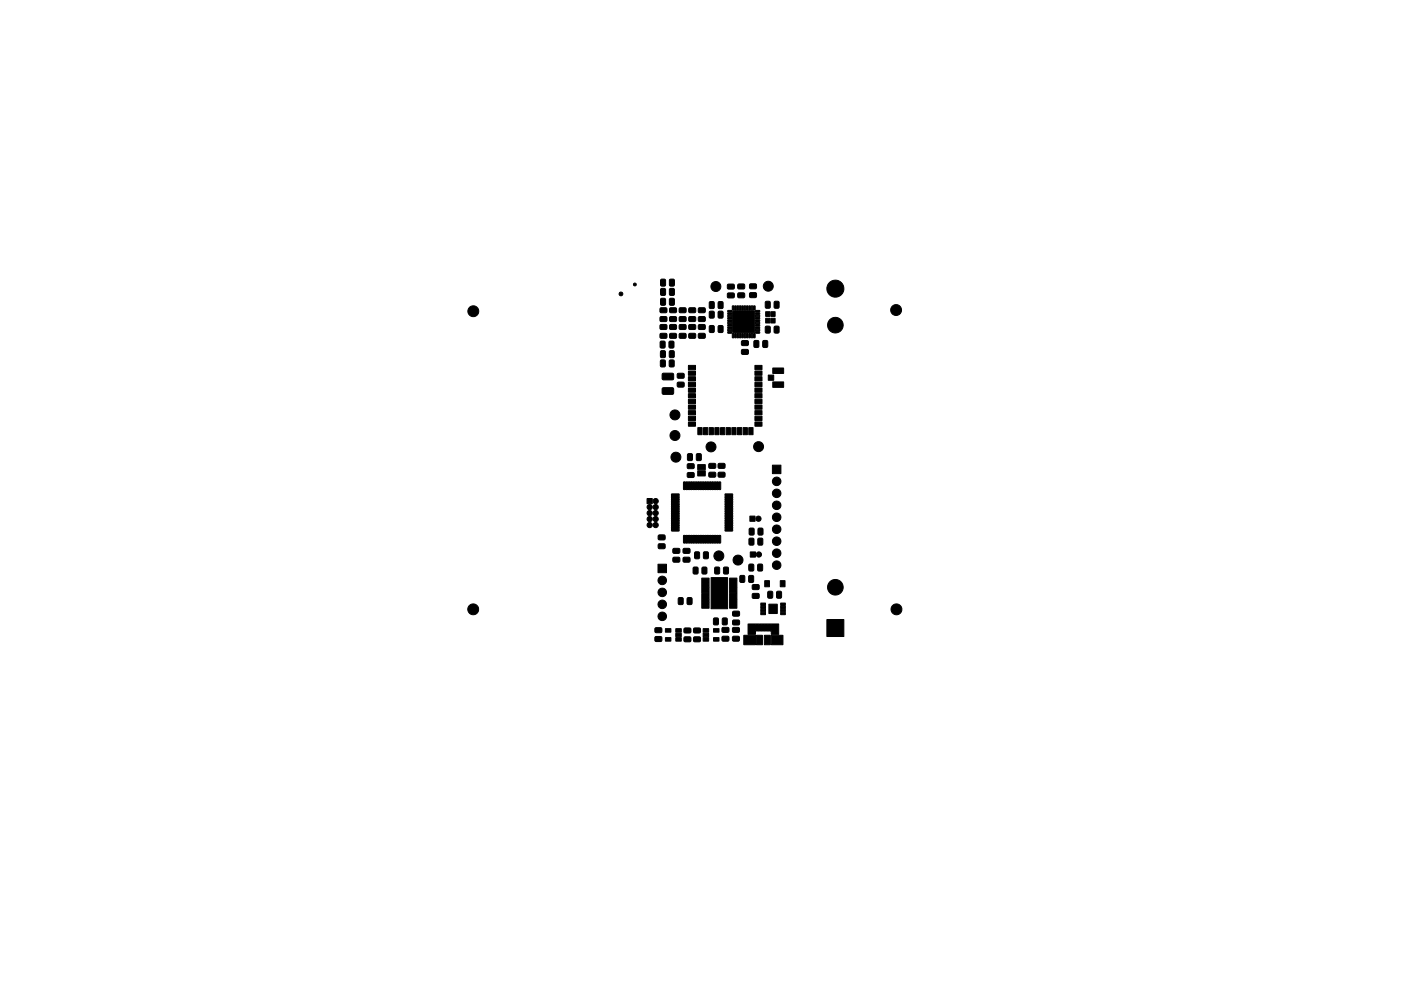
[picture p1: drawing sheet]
<svg xmlns="http://www.w3.org/2000/svg" width="297mm" height="210mm" viewBox="0 0 297 210" stroke-linecap="round" stroke-linejoin="round" font-family="sans-serif">
<g fill="#000" stroke="#000" stroke-width=".21">
<path d="M140.1 59.3l.7-.1 .3 .1v1.1l-.1 .3h-.7l-.2-.1zM142 59.3l.7-.1 .2 .1 .1 1.1-.1 .3h-.7l-.2-.1zM140 72.5l.7-.1 .3 .1v1.1l-.1 .2-.6 .1-.3-.2zM140.1 76.5l.7-.1 .2 .1 .1 1.1-.2 .2-.6 .1-.2-.2zM140.1 74.5l.7-.1 .2 .1 .1 1.1-.1 .2-.7 .1-.2-.1zM140.1 63.4l.7-.1 .3 .1v1.1l-.1 .2-.7 .1-.2-.2zM140.1 61.3l.7-.1 .3 .1v1.1l-.1 .2-.7 .1-.2-.2zM140 70.8h1.3l.1 .9-.3 .1-1.1-.1-.1-.2zM140 68.9h1.3l.1 .9-.3 .1h-1.1l-.1-.3zM140 67.3l1.3-.1 .1 .9-.3 .1h-1.1l-.1-.3zM140 65.4l1.3-.1 .1 .9-.3 .2-1.1-.1-.1-.2zM140.5 79.3l2.1-.1 .2 .2v1l-.3 .2h-1.9l-.2-.3z"/>
<path d="M141.9 72.5l.7-.1 .3 .1v1.1l-.1 .2-.7 .1-.2-.2zM142 76.5l.7-.1 .2 .1 .1 1.1-.2 .2-.6 .1-.3-.2zM142 74.5l.7-.1 .2 .1 .1 1.1-.2 .2-.6 .1-.3-.1zM142 63.4l.7-.1 .2 .1 .1 1.1-.1 .2-.7 .1-.2-.2zM142 61.3l.7-.1 .2 .1 .1 1.1-.1 .2-.7 .1-.2-.2zM142 70.8h1.3l.1 .9-.3 .1-1-.1-.2-.2zM142 68.9h1.3l.1 .9-.3 .1h-1l-.2-.3zM142 67.3l1.3-.1 .1 .9-.3 .1h-1l-.2-.3zM142 65.4l1.3-.1 .1 .9-.3 .2-1-.1-.2-.2zM143.6 79.3h1.4v.9l-.2 .1-1.1-.1-.1-.2zM144.1 70.8h1.3v.9l-.2 .1-1.1-.1-.1-.2zM144.1 68.9h1.3v.9l-.2 .1h-1.1l-.1-.3z"/>
<path d="M144.1 67.3l1.3-.1v.9l-.2 .1h-1.1l-.1-.3zM144.1 65.4l1.3-.1v.9l-.2 .2-1.1-.1-.1-.2zM146.1 70.8h1.3v.9l-.2 .1-1.1-.1-.1-.2zM146.1 68.9h1.3v.9l-.2 .1h-1.1l-.1-.3zM146.1 67.3l1.3-.1v.9l-.2 .1h-1.1l-.1-.3zM146.1 65.4l1.3-.1v.9l-.2 .2-1.1-.1-.1-.2zM146 79.9h1.4l.1 .9h-1.5zM146 78.7h1.4l.1 .9h-1.5zM146 77.5h1.4l.1 .9h-1.5zM148.1 70.8h1.3l.1 .9-.3 .1-1-.1-.2-.2zM148.1 68.9h1.3l.1 .9-.3 .1h-1l-.2-.3zM148.1 67.3l1.3-.1 .1 .9-.3 .1h-1l-.2-.3z"/>
<path d="M148.1 65.4l1.3-.1 .1 .9-.3 .2-1-.1-.2-.2zM150.4 69.2l.7-.1 .3 .1v1.1l-.1 .2-.6 .1-.3-.2zM150.4 66.1l.7-.1 .3 .1v1.1l-.1 .3h-.6l-.3-.1zM150.4 64.1l.7-.1 .3 .1v1.1l-.1 .2-.6 .1-.3-.2zM152.3 69.2l.7-.1 .3 .1v1.1l-.1 .2-.7 .1-.2-.2zM152.3 66.1l.7-.1 .3 .1v1.1l-.1 .3h-.7l-.2-.1zM152.3 64.1l.7-.1 .3 .1v1.1l-.1 .2-.7 .1-.2-.2zM154.3 68.9h.8l.1 .2-.8 .1zM154.3 69.4h.8l.1 .2-.8 .1zM154.3 70.4h.8l.1 .2-.8 .1zM154.3 69.9h.8l.1 .2-.8 .1zM154.3 68.4h.8l.1 .2-.8 .1z"/>
<path d="M154.3 67.9h.8l.1 .2-.8 .1zM154.3 67.4h.8l.1 .2-.8 .1zM154.3 66.9h.8l.1 .2-.8 .1zM154.3 66.4h.8l.1 .2-.8 .1zM154.3 65.9h.8l.1 .2-.8 .1zM154.3 62.2h1.3v.9l-.2 .1h-1.1l-.1-.3zM154.3 60.4l1.3-.1v.9l-.2 .1h-1.1l-.1-.3zM155.3 70.8h.3l-.1 .9-.2-.1zM155.3 64.9l.3 .1-.1 .8-.2-.1zM155.8 70.8h.3l-.1 .9-.2-.1zM155.8 64.9l.3 .1-.1 .8-.2-.1zM156.3 70.8h.3l-.1 .9-.2-.1z"/>
<path d="M156.3 64.9l.3 .1-.1 .8-.2-.1zM156.8 70.8h.3l-.1 .9-.2-.1zM156.8 64.9l.3 .1-.1 .8-.2-.1zM157.3 70.8h.3l-.1 .9-.2-.1zM157.3 64.9l.3 .1-.1 .8-.2-.1zM156.5 62.2h1.3v.9l-.2 .1-1.1-.1-.1-.2zM156.5 60.3h1.3v.9l-.2 .1h-1.1l-.1-.3zM157.8 70.8h.3l-.1 .9-.2-.1zM157.8 64.9l.3 .1-.1 .8-.2-.1zM157.3 74.2h1.3v.9l-.2 .1-1.1-.1-.1-.2zM157.3 72.3h1.3v.9l-.2 .1h-1.1l-.1-.3zM158.3 70.8h.3l-.1 .9-.2-.1z"/>
<path d="M158.3 64.9l.3 .1-.1 .8-.2-.1zM158.8 70.8h.3l-.1 .9-.2-.1zM158.8 64.9l.3 .1-.1 .8-.2-.1zM159.3 70.8h.3l-.1 .9-.2-.1zM159.3 64.9l.3 .1-.1 .8-.2-.1zM155.4 66h4.5l.1 4.5-4.6 .1zM159.8 70.8h.3l-.1 .9-.2-.1zM159.8 64.9l.3 .1-.1 .8-.2-.1zM159 62.2l1.3-.1v.9l-.2 .2-1.1-.1-.1-.2zM159 60.3h1.3v.9l-.2 .1-1.1-.1-.1-.2zM159.9 72.3l.7-.1 .3 .2v1l-.1 .3h-.7l-.2-.1zM160.2 68.9h.8l.1 .2-.9 .1z"/>
<path d="M160.2 69.4h.8l.1 .2-.9 .1zM160.2 70.4h.8l.1 .2-.9 .1zM160.2 69.9h.8l.1 .2-.9 .1zM160.2 68.4h.8l.1 .2-.9 .1zM160.2 67.9h.8l.1 .2-.9 .1zM160.2 67.4h.8l.1 .2-.9 .1zM160.2 66.9h.8l.1 .2-.9 .1zM160.2 66.4h.8l.1 .2-.9 .1zM160.2 65.9h.8l.1 .2-.9 .1zM160.1 79.9h1.4l.1 .9h-1.5zM160.1 78.7h1.4l.1 .9h-1.5zM160.1 77.5h1.4l.1 .9h-1.5z"/>
<path d="M161.8 72.3l.7-.1 .2 .2 .1 1-.2 .3h-.6l-.3-.1zM162.3 69.3l.7-.1 .3 .1v1.1l-.1 .2-.7 .1-.2-.2zM162.3 64l.7-.1 .3 .1v1.1l-.1 .3h-.7l-.2-.1zM162.3 67.5h.9v1h-.9zM162.3 66.1h.9v1h-.9zM162.9 79.6h1.1v1.1h-1.1zM163.4 67.5h.9v1h-.9zM163.4 66.1h.9v1h-.9zM164.2 69.3l.7-.1 .2 .1 .1 1.1-.1 .2-.7 .1-.2-.2zM164.2 64l.7-.1 .2 .1 .1 1.1-.1 .3h-.7l-.2-.1zM163.9 78.1h2.2v1.1h-2.2zM140.5 82.4l2.1-.1 .2 .2v1l-.3 .2h-1.9l-.2-.3z"/>
<path d="M143.6 81.2l1.4-.1v.9l-.2 .1h-1.1l-.1-.3zM145.8 96.3l.7-.1 .3 .2v1l-.1 .3h-.7l-.2-.1zM145.8 98.5l1.3-.1v.9l-.2 .1h-1.1l-.1-.3zM146 89.5h1.4l.1 .9h-1.5zM146 88.3h1.4l.1 .9h-1.5zM146 87.1h1.4l.1 .9h-1.5zM146 85.9h1.4l.1 .9h-1.5zM146 84.7h1.4l.1 .9h-1.5zM146 83.5h1.4l.1 .9h-1.5zM146 82.3h1.4l.1 .9h-1.5zM146 81.1h1.4l.1 .9h-1.5zM147.7 96.3l.7-.1 .2 .2 .1 1-.1 .3h-.7l-.2-.1z"/>
<path d="M148 90.7l.9 .1-.1 1.4h-.8zM147.9 99.9h1.6v1.1h-1.6zM147.9 98.6h1.6v1.1h-1.6zM149.2 90.7l.9 .1-.1 1.4h-.8zM150.4 90.7l.9 .1-.1 1.4h-.8zM150.3 98.4h1.4v.9l-.2 .1-1.1-.1-.1-.2zM151.6 90.7l.9 .1-.1 1.4h-.8zM152.3 98.4h1.3l.1 .9-.3 .1-1.1-.1-.1-.2zM152.8 90.7l.9 .1-.1 1.4h-.8zM154 90.7l.9 .1-.1 1.4h-.8zM155.2 90.7l.9 .1-.1 1.4h-.8zM156.4 90.7l.9 .1-.1 1.4h-.8z"/>
<path d="M157.6 90.7l.9 .1-.1 1.4h-.8zM158.8 90.7l.9 .1-.1 1.4h-.8zM160.1 89.5h1.4l.1 .9h-1.5zM160.1 88.3h1.4l.1 .9h-1.5zM160.1 87.1h1.4l.1 .9h-1.5zM160.1 85.9h1.4l.1 .9h-1.5zM160.1 84.7h1.4l.1 .9h-1.5zM160.1 83.5h1.4l.1 .9h-1.5zM160.1 82.3h1.4l.1 .9h-1.5zM160.1 81.1h1.4l.1 .9h-1.5zM163.8 98.7h1.8v1.8h-1.8zM163.9 81h2.2v1.2h-2.2z"/>
<path d="M137.2 105.8h1.1v1.1h-1.1zM139.6 115.5l1.3-.1 .1 .9-.3 .1h-1.1l-.1-.3zM139.6 113.6l1.3-.1 .1 .9-.3 .2-1.1-.1-.1-.2zM139.5 119.7h1.8v1.8h-1.8zM142.4 104.8h1.5l.1 .1-.1 .4 .1 .1-.1 .4 .1 .1-.1 .4 .1 .1-.1 .4 .1 .1-.1 .4 .1 .1-.1 .4 .1 .1-.1 .4 .1 .1-.1 .3 .1 .2-.1 .3 .1 .2-.1 .3 .1 .2-.1 .3 .1 .2-.1 .3 .1 .2-.1 .3 .1 .2-.1 .3 .1 .2-.1 .4 .1 .3-.1 .1h-1.4l-.1-.1 .1-.4-.1-.1 .1-.4-.1-.1 .1-.4-.1-.1 .1-.4-.1-.1 .1-.4-.1-.1 .1-.4-.1-.1 .1-.4-.1-.1 .1-.4-.1-.1 .1-.4-.1-.1 .1-.4-.1-.1 .1-.4-.1-.1 .1-.4-.1-.1 .1-.4-.1-.1 .1-.3-.1-.2 .1-.3zM142.7 118.3h1.3l.1 .9-.3 .1-1-.1-.2-.2zM142.7 116.4h1.3l.1 .9-.3 .1h-1l-.2-.3zM144.9 113.6l.5 .1 .3-.1 .2 .1 .3-.1 .2 .1 .3-.1 .2 .1 .3-.1 .2 .1 .3-.1 .2 .1 .3-.1 .2 .1 .3-.1 .2 .1 .3-.1 .2 .1 .3-.1 .2 .1 .3-.1 .2 .1 .3-.1 .2 .1 .3-.1 .2 .1 .3-.1 .2 .1 .3-.1 .2 .1 .3-.1 .1 .1v1.4l-.1 .1-.4-.1-.3 .1-.2-.1-.3 .1-.2-.1-.3 .1-.2-.1-.3 .1-.2-.1-.3 .1-.2-.1-.3 .1-.2-.1-.3 .1-.2-.1-.3 .1-.2-.1-.3 .1-.2-.1-.3 .1-.2-.1-.3 .1-.2-.1-.3 .1-.2-.1-.3 .1-.2-.1-.3 .1-.2-.1-.3 .1-.1-.1zM144.9 102.3l.5 .1 .3-.2 .2 .2 .3-.2 .2 .2 .3-.2 .2 .2 .3-.2 .2 .2 .3-.2 .2 .2 .3-.2 .2 .2 .3-.2 .2 .2 .3-.2 .2 .2 .3-.2 .2 .2 .3-.2 .2 .2 .3-.2 .2 .2 .3-.2 .2 .2 .3-.2 .2 .2 .3-.2 .2 .2 .3-.2 .1 .2v1.4l-.1 .1-.4-.2-.3 .2-.2-.2-.3 .2-.2-.2-.3 .2-.2-.2-.3 .2-.2-.2-.3 .2-.2-.2-.3 .2-.2-.2-.3 .2-.2-.2-.3 .2-.2-.2-.3 .2-.2-.2-.3 .2-.2-.2-.3 .2-.2-.2-.3 .2-.2-.2-.3 .2-.2-.2-.3 .2-.2-.2-.3 .2-.1-.1zM144.9 118.3h1.3v.9l-.2 .1-1.1-.1-.1-.2zM144.9 116.4h1.3v.9l-.2 .1h-1.1l-.1-.3zM145.8 100.3h1.3v.9l-.2 .1h-1.1l-.1-.3z"/>
<path d="M147.3 117.2l.7-.1 .3 .1v1.1l-.1 .2-.6 .1-.3-.2zM149.2 117.2l.7-.1 .3 .1v1.1l-.1 .2-.7 .1-.2-.2zM150.3 100.3l1.4-.1v.9l-.2 .2-1.1-.1-.1-.2zM152.3 100.3l1.3-.1 .1 .9-.3 .2-1.1-.1-.1-.2zM153.7 104.8h1.5l.2 .1-.2 .4 .2 .1-.2 .4 .2 .1-.2 .4 .2 .1-.2 .4 .2 .1-.2 .4 .2 .1-.2 .4 .2 .1-.2 .4 .2 .1-.2 .3 .2 .2-.2 .3 .2 .2-.2 .3 .2 .2-.2 .3 .2 .2-.2 .3 .2 .2-.2 .3 .2 .2-.2 .3 .2 .2-.2 .4 .2 .3-.2 .1h-1.4l-.1-.1 .2-.4-.2-.1 .2-.4-.2-.1 .2-.4-.2-.1 .2-.4-.2-.1 .2-.4-.2-.1 .2-.4-.2-.1 .2-.4-.2-.1 .2-.4-.2-.1 .2-.4-.2-.1 .2-.4-.2-.1 .2-.4-.2-.1 .2-.4-.2-.1 .2-.4-.2-.1 .2-.3-.2-.2 .2-.3zM158.8 119.8l.7-.1 .3 .1v1.1l-.1 .2-.7 .1-.2-.2zM158.9 114.3l.7-.1 .2 .1 .1 1.1-.2 .2-.6 .1-.3-.2zM158.9 112.1l.7-.1 .3 .2v1l-.1 .3h-.7l-.2-.1zM159 109.5h1.1v1.1h-1.1zM159.1 117.1h1.1v1.1h-1.1zM160.7 119.8l.7-.1 .3 .1v1.1l-.1 .2-.7 .1-.2-.2zM160.7 114.3l.7-.1 .3 .1v1.1l-.1 .2-.6 .1-.3-.2z"/>
<path d="M160.8 112.1l.7-.1 .2 .2 .1 1-.2 .3h-.6l-.3-.1zM138.9 135.1h1.3l.1 .9-.3 .1h-1.1l-.1-.3zM138.9 133.3l1.3-.1 .1 .9-.3 .1h-1.1l-.1-.3zM141.1 135.3h1.1v.7h-1.1zM141.1 133.4h1.1v.7h-1.1zM143.3 135.3h1.1v.7h-1.1zM143.3 134.3h1.1v.7l-1.1 .1zM143.3 133.4h1.1v.7h-1.1zM143.9 126.9l.7-.1 .2 .1 .1 1.1-.2 .2-.6 .1-.3-.2zM145.1 135.2h1.3v.9l-.2 .1-1.1-.1-.1-.2zM145.1 133.3h1.3v.9l-.2 .1-1.1-.1-.1-.2zM145.7 126.9l.7-.1 .3 .1v1.1l-.1 .2-.6 .1-.3-.2z"/>
<path d="M147 120.4l.7-.1 .3 .1v1.1l-.1 .3h-.7l-.2-.1zM147.1 135.2h1.3l.1 .9-.3 .1-1.1-.1-.1-.2zM147.1 133.3h1.3l.1 .9-.3 .1-1.1-.1-.1-.2zM148.9 120.4l.7-.1 .2 .1 .1 1.1-.1 .3h-.7l-.2-.1zM149.1 135.3h1.1v.7h-1.1zM149.1 134.3h1.1v.7l-1.1 .1zM149.1 133.4h1.1v.7h-1.1zM148.8 125.9h1.5v3.1h-1.5zM148.8 122.7h1.5v3.1h-1.5zM151.3 131.2l.7-.1 .3 .1v1.1l-.1 .2-.6 .1-.3-.1zM151.6 120.4l.7-.1 .2 .1 .1 1.1-.1 .3h-.7l-.2-.1zM151.3 135.3h1.1v.7h-1.1z"/>
<path d="M151.3 133.4h1.1v.7h-1.1zM153.2 131.2l.7-.1 .3 .1v1.1l-.1 .2-.7 .1-.2-.1zM150.8 122.6h3.5l-.1 6.6-3.4-.1zM153.5 120.4l.7-.1 .2 .1 .1 1.1-.2 .3h-.6l-.3-.1zM153.1 135.1l1.3-.1 .1 .9-.2 .2-1.1-.1-.1-.2zM153.1 133.2h1.3l.1 .9-.2 .1-1.1-.1-.1-.2zM154.7 125.9h1.5v3.1h-1.5zM154.7 122.7h1.5v3.1h-1.5zM155.4 135.1l1.3-.1v.9l-.2 .2-1.1-.1-.1-.2zM155.4 133.2h1.3v.9l-.2 .1-1.1-.1-.1-.2zM155.4 131.6h1.3v.9l-.2 .1-1.1-.1-.1-.2zM155.4 129.8l1.3-.1v.9l-.2 .1h-1.1l-.1-.3z"/>
<path d="M156.9 122.2l.7-.1 .3 .1v1.1l-.1 .2-.7 .1-.2-.2zM158.8 122.2l.7-.1 .2 .1 .1 1.1-.1 .2-.7 .1-.2-.2zM158.6 132.4h6.5v2.2h-1.5l-.1-.8h-2.6h-.7l-.1 .8h-1.5zM157.7 134.8h2.5v2h-2.5zM159.5 126h1.4v.9l-.2 .1-1.1-.1-.1-.2zM159.5 124.1h1.4v.9l-.2 .1-1.1-.1-.1-.2zM160.4 134.8h1.2v2h-1.2zM161.3 129.9h1v.5h-1zM161.3 129.3l1-.1v.5l-1 .1zM161.3 128.6h1v.5h-1zM161.3 128l1-.1v.5l-1 .1zM162.2 123.2h.9v1.3h-.9z"/>
<path d="M162.1 134.8h1.2v2h-1.2zM162.8 125.5l.7-.1 .3 .2v1l-.1 .3h-.6l-.3-.1zM163 128.2h1.8v2h-1.8zM164.7 125.5l.7-.1 .3 .2v1l-.1 .3h-.7l-.2-.1zM163.5 134.8h2.5v2h-2.5zM165.5 123.2h.9v1.3h-.9zM165.5 129.9h1v.5h-1zM165.5 129.3l1-.1v.5l-1 .1zM165.5 128.6h1v.5h-1zM165.5 128l1-.1v.5l-1 .1zM175.3 131.5h3.6v3.5h-3.6z"/>
<circle cx="100.4" cy="66" r="1.16"/>
<circle cx="131.7" cy="62.4" r=".4"/>
<circle cx="134.6" cy="60.4" r=".3"/>
<circle cx="151.8" cy="60.8" r="1.05"/>
<circle cx="162.9" cy="60.7" r="1.05"/>
<circle cx="177.1" cy="61.2" r="1.8"/>
<circle cx="177.1" cy="69" r="1.65"/>
<circle cx="190" cy="65.8" r="1.16"/>
<circle cx="143.1" cy="88" r="1.05"/>
<circle cx="143.1" cy="92.4" r="1.05"/>
<circle cx="143.3" cy="97" r="1.05"/>
<circle cx="150.7" cy="94.8" r="1.05"/>
<circle cx="160.8" cy="94.8" r="1.05"/>
<circle cx="137.7" cy="108.9" r=".55"/>
<circle cx="137.7" cy="107.6" r=".55"/>
<circle cx="137.7" cy="111.4" r=".55"/>
<circle cx="137.7" cy="110.1" r=".55"/>
<circle cx="139" cy="110.1" r=".55"/>
<circle cx="139" cy="108.9" r=".55"/>
<circle cx="139" cy="107.6" r=".55"/>
<circle cx="139" cy="111.4" r=".55"/>
<circle cx="139" cy="106.3" r=".55"/>
<circle cx="152.4" cy="117.9" r="1.05"/>
<circle cx="156.5" cy="118.8" r="1.05"/>
<circle cx="160.8" cy="110.1" r=".55"/>
<circle cx="160.9" cy="117.6" r=".55"/>
<circle cx="164.7" cy="119.9" r=".9"/>
<circle cx="164.7" cy="117.4" r=".9"/>
<circle cx="164.7" cy="112.3" r=".9"/>
<circle cx="164.7" cy="109.7" r=".9"/>
<circle cx="164.7" cy="114.8" r=".9"/>
<circle cx="164.7" cy="104.7" r=".9"/>
<circle cx="164.7" cy="102.1" r=".9"/>
<circle cx="164.7" cy="107.2" r=".9"/>
<circle cx="100.3" cy="129.3" r="1.16"/>
<circle cx="140.4" cy="128.2" r=".9"/>
<circle cx="140.4" cy="130.8" r=".9"/>
<circle cx="140.4" cy="123.1" r=".9"/>
<circle cx="140.4" cy="125.7" r=".9"/>
<circle cx="177.1" cy="124.6" r="1.65"/>
<circle cx="190.1" cy="129.3" r="1.16"/>
</g>
</svg>
